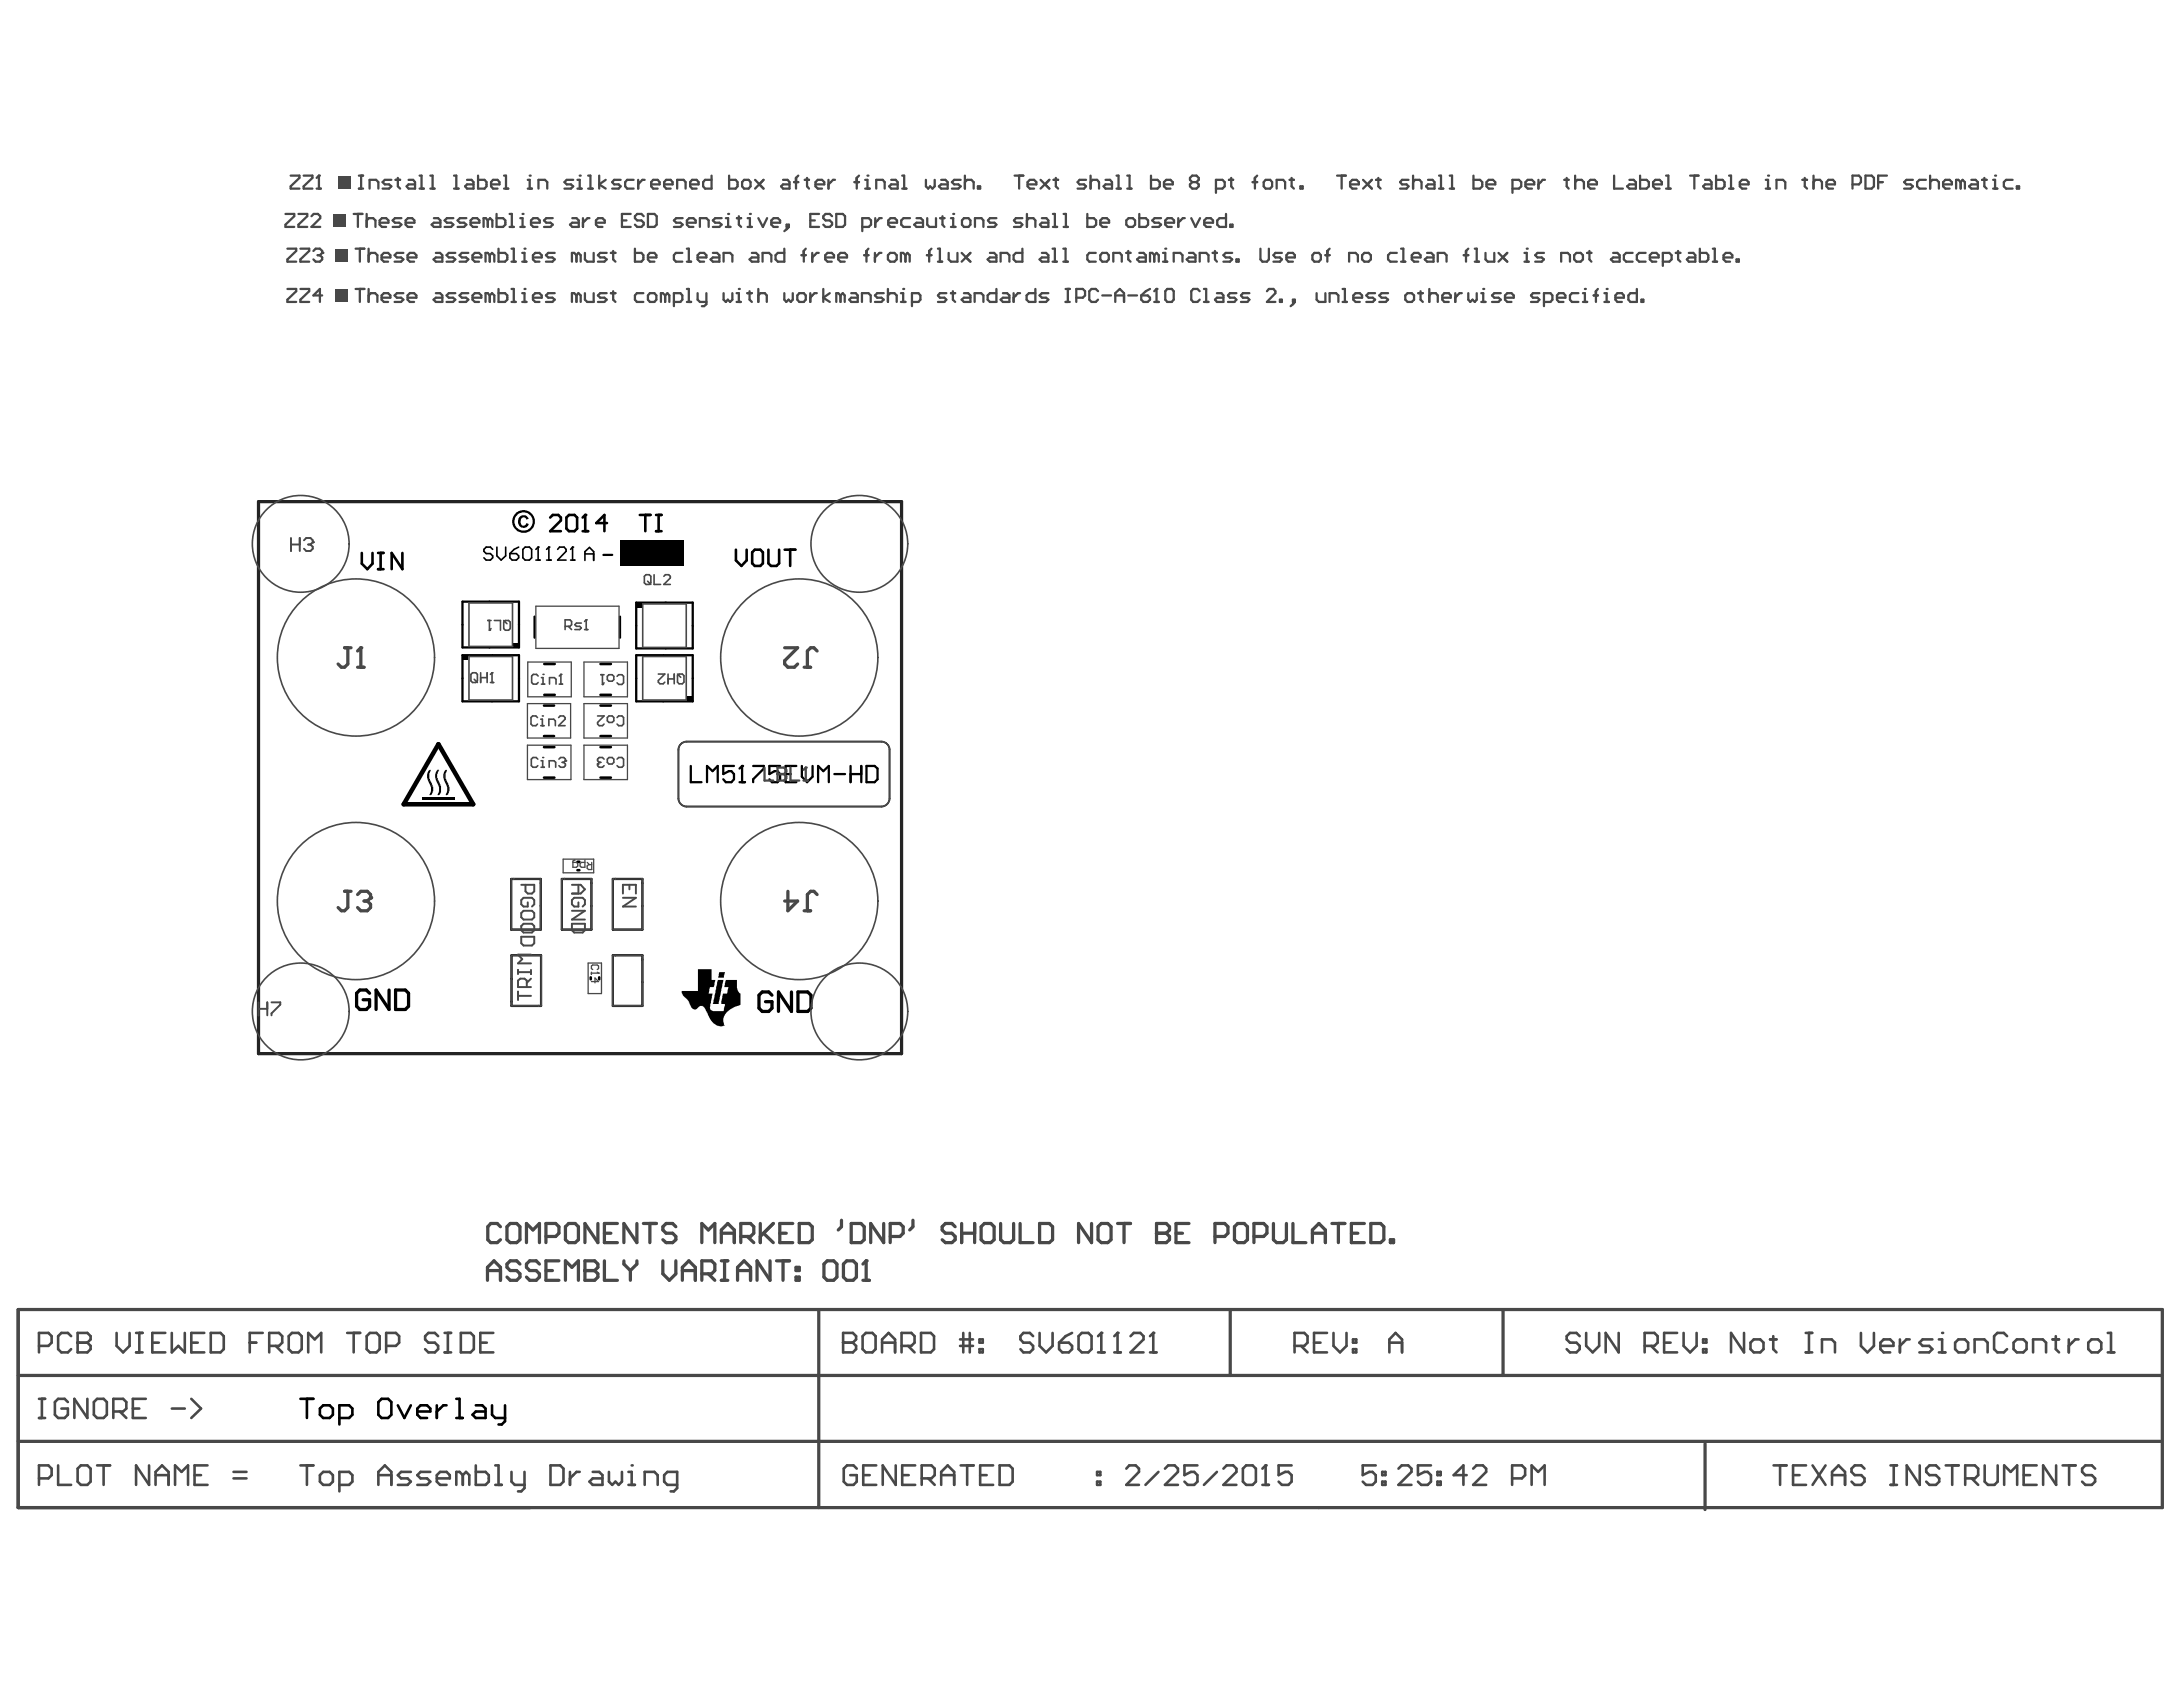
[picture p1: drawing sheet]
<svg xmlns="http://www.w3.org/2000/svg" width="279mm" height="216mm" viewBox="0 0 279 216" stroke-linecap="round" stroke-linejoin="round" font-family="sans-serif">
<path d="M33.1 64.2h82.3v70.6h-82.3z" fill="none" stroke="#242424" stroke-width=".42"/>
<g fill="#000">
<path d="M54.9 98.5l.1 .2-.2 .4v.5l.5 1.1v.6l-.2 .5-.1-.1 .2-.4v-.6l-.5-1.1v-.5zM55 98.6l.1-.1v.2l-.1 .2v.8v.2h.1l.2 .5h.1v.3h.1v.6h-.1v.2h-.1l-.1 .2-.2-.1h.1l.1-.3h.1v-.6h-.1v-.3h-.1l-.1-.3-.1-.4h-.1v-.8h.1zM55.9 98.5l.2 .2-.2 .4v.5l.5 1.1v.6l-.2 .5-.2-.1 .2-.4v-.6l-.5-1.1v-.5zM56 98.5l.2 .1h-.1l-.1 .4h-.1v.6h.1v.2h.1v.2l.2 .1 .1 .5v.8l-.1 .3h-.2v-.1l.2-.2v-.8h-.1l-.2-.6h-.1v-.5h-.1v-.5h.1v-.2zM57 98.5l.1 .2-.2 .4v.5l.5 1.1v.6l-.2 .5-.2-.1 .2-.4v-.6l-.5-1.1v-.5zM57 98.6l.2-.1v.2l-.2 .2v.8h.1v.2h.1l.2 .5v.3h.1v.6h-.1v.2l-.1 .2-.2-.1h.1l.1-.3h.1v-.6h-.1v-.3h-.1l-.1-.3h-.1l-.1-.4v-.8zM89.3 124h1.8v1.4h.5l-.2 .9h-.5l-.2 .7v.2h.5l-.3 1.9 .1 .2 .2 .1h1.4l.1-.1 .1-.8h-.5v-.4l.2-.9h.6v-.2l.1-.7h-.5l.2-.9h1.4l.1 1.2 .2 .4 .2 .2v1.4l-1 .3-.4 .3-.5 .5-.3 .6v.5l.1 .5-.6 .1-.3-.1-.5-.3-.4-.5-.6-1.3-.3-.4-.4-.1-.5 .5-.5-.1-.6-1.2-.5-.4-.3-.4v-.3h2.1zM91.9 125.4h.7l-.5 2.5-.1 .6h-.8zM92 124.5l.8-.1-.1 .7h-.8z"/>
<path d="M65.5 66.7a1.5 1.5 0 0 1 3 0 1.5 1.5 0 0 1-3 0zM65.8 66.7a1.2 1.2 0 0 0 2.4 0 1.2 1.2 0 0 0-2.4 0zM66.4 66.2a.71 .71 0 0 1 1.3 .2l-.3 .1a.4 .4 0 0 0-.5-.2 .4 .4 0 0 0-.3 .5 .39 .39 0 0 0 .3 .5 .39 .39 0 0 0 .5-.4l.3 .2a.73 .73 0 0 1-1 .4 .73 .73 0 0 1-.4-1z"/>
<circle cx="74.9" cy="65.9" r=".17"/>
</g>
<g fill="none" stroke="#000" stroke-width=".29">
<path d="M59.2 77h7.2v5.9h-7.2zM68.4 78.9v2.7M77.2 71h1.2M79.4 78.9v2.7M81.4 77.1h7.3v5.9h-7.3zM59.2 83.9h7.2v5.9h-7.2zM81.4 83.9h7.3v5.9h-7.3zM88.4 98v2.1h1.4M93.9 98h-1.3v1.1l.7-.4h.3l.3 .4v.6l-.3 .4h-.7l-.3-.4M95 98h.1M95 98v2.1M95 98l-.4 .4"/>
<path d="M96.4 98h1.4v.4l-1.4 1.3v.4M99.8 98h-1.3v1.1l.6-.4h.4l.3 .4v.6l-.3 .4h-.7l-.3-.4M100.6 99.1h.6M101.9 98h-1.3v2.1h1.3M102.6 98v1.4l.7 .7 .7-.7v-1.4M106.8 99.1h1.4M108.9 99.1h1.3M108.9 98v2.1M110.2 98v2.1M110.9 98h1l.4 .4v1.3l-.4 .4h-1zM54 102.2h4.2M65.4 112.5h3.8v6.5h-3.8z"/>
<path d="M71.9 112.5h3.8v6.5h-3.8zM78.4 112.5h3.8v6.5h-3.8zM90.5 100.1v-2.1l.7 .7 .7-.7v2.1M94.6 100.1h.8M104.7 100.1v-2.1l.7 .7 .7-.7v2.1M65.5 122.3h3.8v6.4h-3.8zM78.4 122.3h3.8v6.4h-3.8z"/>
</g>
<g fill="none" stroke="#000" stroke-width=".33">
<path d="M46.3 70.8v1.3l.7 .7 .7-.7v-1.3M48.4 70.8h.7M48.4 72.8h.7M48.7 70.8v2M51.5 70.8v2l-1.4-2v2M70.4 66.2l.3-.3h.8l.3 .3v.4l-1.4 1.4h1.4M72.5 66.2l.3-.3h.7l.4 .3v1.4l-.4 .4h-.7l-.3-.4zM74.6 68h.7M74.6 66.2l.3-.3v2.1M77.7 66.9h-1.4l1.1-1v2.1M81.9 65.9h1.4M82.6 65.9v2.1"/>
<path d="M84 68h.7M84 65.9h.7M84.3 65.9v2.1M94.2 70.3v1.4l.7 .7 .7-.7v-1.4M96.3 70.7l.3-.4h.7l.3 .4v1.4l-.3 .3h-.7l-.3-.3zM98.3 70.3v1.8l.4 .3h.7l.3-.3v-1.8M100.4 70.3h1.4M101.1 70.3v2.1M69.6 99.5h1.4M69.6 94.2h1.3M69.6 95.6h1.4M69.6 90.3h1.3"/>
<path d="M69.7 88.9h1.3M69.7 85h1.3M76.9 99.5h1.3M76.9 94.2h1.3M76.9 95.6h1.3M76.9 90.3h1.3M76.9 88.9h1.3M76.9 85h1.3M73.9 111.4h.3M73.9 110.3h.3M75.6 125.1v.2M76.7 125.1v.2"/>
<path d="M38.4 179h1.7M39.3 179v2.5M48.4 179.4l.4-.4h.9l.4 .4v1.7l-.4 .4h-.9l-.4-.4zM50.9 179.9l.9 1.6 .8-1.6M55.9 179.9v1.6M57.2 179.9h-.5l-.8 .7M58.4 179h.4v2.5M60.9 179.9h.8l.4 .4v1.2h-1.2l-.4-.4 .4-.5h1.2M63 179.9v1.2l.4 .4h1.2M64.6 179.9v2l-.4 .4h-.4M40.9 180.3l.5-.4h.8l.4 .4v.8l-.4 .4h-.8l-.5-.4zM43.4 181.5h1.3l.4-.4v-.8l-.4-.4h-1.3v2.4"/>
<path d="M53.4 180.6h1.7v-.3l-.4-.4h-.9l-.4 .4v.8l.4 .4h.9M58.4 181.5h.8"/>
</g>
<g fill="none" stroke="#000" stroke-width=".21">
<path d="M63.1 70.3l-.3-.3h-.6l-.3 .3v.3l.3 .2h.6l.3 .3v.3l-.3 .3h-.6l-.3-.3M63.6 70v1.1l.5 .6 .6-.6v-1.1M65.3 70.8h.8l.3 .3v.3l-.3 .3h-.5l-.3-.3zM66.4 70l-.6 .3-.5 .5M66.9 70.3l.3-.3h.6l.2 .3v1.1l-.2 .3h-.6l-.3-.3zM68.6 71.7h.5M68.9 70h.1M68.9 70v1.7M68.9 70l-.3 .3M70 71.7h.5M70.2 70h.1M70.2 70v1.7"/>
<path d="M70.2 70l-.2 .3M71.4 70.3l.2-.3h.6l.3 .3v.3l-1.1 1.1h1.1M73 71.7h.6M73.3 70h.1M73.3 70v1.7M73.3 70l-.3 .3M74.9 71.7v-1.1l.5-.5 .6 .5v1.1M74.9 70.9h1.1M87 95.3l.5-.3 .4-.1h24.9a1.04 1.04 0 0 1 1.1 1v6.3a1.04 1.04 0 0 1-1.1 1h-24.9a1.04 1.04 0 0 1-1.1-1v-6.3z"/>
</g>
<path d="M56.1 95.2l4.5 7.7h-8.9z" fill="none" stroke="#000" stroke-width=".58"/>
<g fill="#000">
<path d="M79.4 69.1h8.1v3.3h-8.1z" fill-rule="evenodd"/>
<path d="M81.4 77.2h.8v.5h-.8z" fill-rule="evenodd"/>
<path d="M59.2 83.9h.7v.6h-.7z" fill-rule="evenodd"/>
<path d="M65.7 82.3h.7v.5h-.7z" fill-rule="evenodd"/>
<path d="M87.9 89.1h.8v.6h-.8z" fill-rule="evenodd"/>
</g>
<path d="M47.3 127.1l-.4-.4h-.8l-.5 .4v1.7l.5 .4h.8l.4-.4v-.9h-.8M49.8 126.7v2.5l-1.7-2.5v2.5M50.6 126.7h1.3l.4 .4v1.7l-.4 .4h-1.3zM98.8 127.4l-.4-.5h-.8l-.5 .5v1.6l.5 .4h.8l.4-.4v-.8h-.8M101.3 126.9v2.5l-1.7-2.5v2.5M102.1 126.9h1.3l.4 .5v1.6l-.4 .4h-1.3z" fill="none" stroke="#000" stroke-width=".42"/>
<g fill="none" stroke="#484848" stroke-width=".21">
<path d="M60 77.2h5.6v5.5h-5.6zM82.3 77.3h5.5v5.6h-5.5zM60 84h5.6v5.6h-5.6zM82.3 84h5.5v5.6h-5.5zM86.8 95.9v6.3M87.9 94.9h24.9M113.9 95.9v6.3M65.4 112.5h3.8v6.5h-3.8zM71.9 112.5h3.8v6.5h-3.8zM78.4 112.5h3.8v6.5h-3.8zM87.9 103.2h24.9M65.5 122.3h3.8v6.4h-3.8z"/>
<path d="M78.4 122.3h3.8v6.4h-3.8z"/>
</g>
<path d="M68.6 77.6h10.6v5.4h-10.6zM67.5 90h5.5v4.5h-5.5zM67.5 95.4h5.6v4.4h-5.6zM67.5 84.7h5.6v4.5h-5.6zM74.7 84.7h5.6v4.5h-5.6zM74.7 90h5.6v4.5h-5.6zM74.7 95.4h5.6v4.4h-5.6zM72.1 110h3.9v1.7h-3.9zM75.3 123.3h1.7v3.9h-1.7z" fill="none" stroke="#484848" stroke-width=".17"/>
<path d="M2.3 167.6h274.5v25.3h-274.5zM2.3 176h274.5M104.8 167.6v25.3M157.5 167.6v8.4M192.4 167.6v8.4M2.3 184.5h274.4M218.2 184.8v8.4" fill="none" stroke="#484848" stroke-width=".42"/>
<g fill="#484848">
<path d="M42.8 37h1.7v1.6h-1.7z" fill-rule="evenodd"/>
<path d="M42.6 27.4h1.6v1.6h-1.6z" fill-rule="evenodd"/>
<path d="M43.2 22.5h1.7v1.6h-1.7z" fill-rule="evenodd"/>
<path d="M42.8 31.8h1.7v1.7h-1.7z" fill-rule="evenodd"/>
</g>
<path d="M75.7 124.4v.3M75.7 124.5h.9M75.7 125.6h.9l-.4-.4v.6M75.9 124.1l-.2-.1v-.4l.2-.1h.5l.2 .1v.4l-.2 .1M76.4 124.4l.2 .1M76.6 124.5h.1" fill="none" stroke="#484848" stroke-width=".17"/>
<g fill="none" stroke="#484848" stroke-width=".33">
<path d="M223.2 170.6v2.5l-1.6-2.5v2.5M224 171.8l.5-.4h.8l.4 .4v.9l-.4 .4h-.8l-.5-.4zM226.5 171.4h.9M227 171v1.7l.4 .4M231.1 173.1h.8M231.1 170.6h.8M231.5 170.6v2.5M233.2 173.1v-1.7h1.2l.5 .4v1.3M238.2 170.6v1.6l.8 .9 .8-.9v-1.6M240.7 172.2h1.6v-.4l-.4-.4h-.8l-.4 .4v.9l.4 .4h.8M243.2 171.4v1.7M244.4 171.4h-.4l-.8 .8"/>
<path d="M247.3 171.4h-1.2l-.4 .4 .4 .4h.8l.4 .5-.4 .4h-1.2M248.2 173.1h.8M248.2 171.4h.4v1.7"/>
</g>
<circle cx="248.6" cy="170.6" r=".17" fill="#484848"/>
<path d="M250.2 171.8l.5-.4h.8l.4 .4v.9l-.4 .4h-.8l-.5-.4zM252.7 173.1v-1.7h1.3l.4 .4v1.3M256.9 171l-.4-.4h-.9l-.4 .4v1.7l.4 .4h.9l.4-.4M257.7 171.8l.4-.4h.9l.4 .4v.9l-.4 .4h-.9l-.4-.4zM260.2 173.1v-1.7h1.3l.4 .4v1.3M262.7 171.4h.8M263.1 171v1.7l.4 .4M264.8 171.4v1.7M266 171.4h-.4l-.8 .8M267.3 171.8l.4-.4h.8l.4 .4v.9l-.4 .4h-.8l-.4-.4zM269.8 173.1h.8M269.8 170.6h.4v2.5" fill="none" stroke="#484848" stroke-width=".33"/>
<g fill="none" stroke="#484848" stroke-width=".25">
<path d="M37.2 68.9v1.6M37.2 69.7h1.2M38.4 68.9v1.6M38.9 69.1l.3-.2h.5l.3 .2v.3M39.4 69.7h.3M39.7 69.7l.3 .3v.2l-.3 .3h-.5l-.3-.3M40 69.4h.1M40 69.4l-.3 .3M66.7 113.2h1.7v.9l-.3 .3h-.6l-.2-.3v-.9M66.7 116.9l.3-.3h1.1l.3 .3v.5l-.3 .3h-1.1l-.3-.3zM66.7 118.5l.3-.3h1.1l.3 .3v.6l-.3 .2h-1.1l-.3-.2zM66.7 119.9h1.7v.8l-.3 .3h-1.1l-.3-.3z"/>
<path d="M67.5 115.5v.5h-.5l-.3-.3v-.5l.3-.3h1.1l.3 .3v.5l-.3 .3M73.2 113.2h1.1l.6 .6-.6 .6h-1.1M73.2 116.6h1.7l-1.7 1.1h1.7M73.2 118.2h1.7v.9l-.3 .2h-1.1l-.3-.2zM74 115.5v.5h-.5l-.3-.3v-.5l.3-.3h1.1l.3 .3v.5l-.3 .3M74 113.2v1.2M79.7 114.4v-1.2h1.7v1.2M79.7 114.9h1.7l-1.7 1.1h1.7M80.6 113.2v.6M66.3 124.1v.6M66.3 126.9v1.1M66.3 127.4h1.7"/>
<path d="M66.3 124.4h1.7M67.4 126.3v-.8l-.3-.3h-.5l-.3 .3v.8h1.7M68 125.2l-.6 .6M68 124.1v.6M68 122.2h-1.7l.5 .6-.5 .5h1.7"/>
</g>
<path d="M73.6 110.1l-.3 .1v.8h.5l.1-.2v-.3l-.1-.1h-.5M74.9 110.1v.9h-.5l-.2-.2v-.3l.2-.1h.5M75.2 110.4l.2 .3M75.7 110.4v.9h-.4l-.1-.2v-.3l.1-.1h.4" fill="none" stroke="#484848" stroke-width=".17"/>
<g fill="none" stroke="#484848" stroke-width=".21">
<path d="M82.5 73.8l.2-.3h.4l.2 .3v.8l-.2 .2h-.4l-.2-.2zM82.9 74.4l.4 .4M83.7 73.5v1.3h.8M85 73.8l.2-.3h.4l.2 .3v.2l-.8 .8h.8M68.8 91.8l-.2-.2h-.4l-.2 .2v.9l.2 .2h.4l.2-.2M68.8 97.2l-.2-.3h-.4l-.2 .3v.8l.2 .2h.4l.2-.2M69.2 92.9h.4M69.2 92h.2v.9M69.3 98.2h.4M69.3 97.4h.2v.8M69.4 91.6h.1M69.5 96.9h.1"/>
<path d="M70.2 92.9v-.9h.7l.2 .2v.7M70.3 98.2v-.8h.6l.2 .2v.6M71.5 91.8l.2-.2h.4l.2 .2v.2l-.8 .9h.8M71.5 97.2l.2-.3h.5l.2 .3v.2M72 97.6h.2M72.2 97.6l.2 .2v.2l-.2 .2h-.5l-.2-.2M72.4 97.4h.1M72.4 97.4l-.2 .2M76.5 97.8h.1M76.5 97.8v.2l.2 .2h.4l.2-.2M76.5 91.6h.8l-.8 .9v.2l.2 .2h.4l.2-.2M76.7 97.6l-.2 .2"/>
<path d="M76.7 97.6h.2M77.3 97.2l-.2-.3h-.4l-.2 .3v.2l.2 .2M77.7 97.2l.2-.3h.5l.2 .3v.4l-.2 .2h-.5l-.2-.2zM77.7 91.8l.2-.2h.5l.2 .2v.4l-.2 .3h-.5l-.2-.3zM79 97.2l.2-.3h.4l.2 .3v.8l-.2 .2h-.4l-.2-.2M79 91.8l.2-.2h.4l.2 .2v.9l-.2 .2h-.4l-.2-.2"/>
</g>
<path d="M44.1 82.9h.8M44.5 82.9v2.1l-.4 .4h-.4l-.4-.4M45.8 85.4h.8M46.2 82.9v2.5" fill="none" stroke="#484848" stroke-width=".42"/>
<circle cx="46.2" cy="82.9" r=".21" fill="#484848"/>
<path d="M46.2 82.9l-.4 .4M100.4 82.9h1.7l-1.7 1.7v.4l.4 .4h.9l.4-.4M102.9 85.4h.9M104.6 83.3l-.4-.4h-.4l-.5 .4v2.1M44.1 114.1h.8M44.5 114.1v2l-.4 .5h-.4l-.4-.5M45.8 114.5l.4-.4h.8l.4 .4v.4" fill="none" stroke="#484848" stroke-width=".42"/>
<g fill="none" stroke="#484848" stroke-width=".21">
<path d="M62.4 79.4h.4M62.6 79.4v1.3M63.3 79.4h.8v1.3M64.5 79.4l.4 .4M64.7 79.4h.4l.2 .2v.8l-.2 .3h-.4l-.2-.3v-.8zM74.4 79.7h-.6l-.2 .2 .2 .3h.4l.2 .2-.2 .2h-.6M75 79.3h.1M75 79.3v1.3M75 79.3l-.2 .2M60.3 86.3l.2-.2h.4l.2 .2v.8l-.2 .2h-.4l-.2-.2zM60.7 86.9l.4 .4M61.5 86.1v1.2"/>
<path d="M61.5 86.7h.9M62.4 86.1v1.2M62.6 80.7h.1M62.8 87.3h.4M62.8 80.4l-.2 .3M63 86.1h.1M63 86.1v1.2M63 86.1l-.2 .2M68.9 86.5l-.2-.2h-.4l-.3 .2v.8l.3 .3h.4l.2-.3M69.3 86.7h.2v.9M69.3 87.6h.4M69.5 86.3h.1"/>
<path d="M70.3 87.6v-.9h.7l.2 .2v.7M71.6 87.6h.4M71.8 86.3h.1M71.8 86.3v1.3M71.8 86.3l-.2 .2M72.3 80.2h.7l.2-.3v-.4l-.2-.2h-.7v1.3M72.7 80.2l.5 .4M74.8 80.6h.4M76.9 86.3h.4M77.1 87.6h.1M77.1 86.3v1.3M77.3 87.4l-.2 .2"/>
<path d="M77.7 86.6l.2-.3h.5l.2 .3v.4l-.2 .2h-.5l-.2-.2zM79 86.6l.2-.3h.4l.2 .3v.8l-.2 .2h-.4l-.2-.2M84.3 86.3h.8l-.8 .8v.2l.2 .2h.4l.2-.2M85.5 86.9h.8M85.5 86.3v1.2M86.3 86.3v1.2M86.7 86.5l.2-.2h.4l.2 .2v.8l-.2 .2h-.4l-.2-.2zM86.7 86.3l.4 .4"/>
</g>
<path d="M97.8 98.2v1.7h1.2M99.5 99.1h.1M99.5 98.2h.8l.3 .3v.3l-.3 .3 .3 .3v.2l-.3 .3h-.8zM99.5 99.1h.8M101.2 98.2v1.7h1.1M102.8 99.9h.6M103.1 98.2h.1M103.1 98.2v1.7M103.1 98.2l-.3 .3" fill="none" stroke="#484848" stroke-width=".29"/>
<path d="M177.8 173.1v-1.7l.8-.8 .8 .8v1.7M177.8 171.8h1.6" fill="none" stroke="#484848" stroke-width=".33"/>
<path d="M33.1 128.3v1.6M33.1 129.1h1.1M34.2 128.3v1.6M34.8 128.3h1.1v.3l-1.1 1.1v.2" fill="none" stroke="#484848" stroke-width=".25"/>
<circle cx="47.4" cy="114.9" r=".21" fill="#484848"/>
<path d="M46.6 115.3h.4M47 115.3l.4 .4v.4l-.4 .5h-.8l-.4-.5M47.4 114.9l-.4 .4M100.8 114.1v2.5l1.3-1.3h-1.7M102.9 116.6h.9M104.6 114.5l-.4-.4h-.4l-.5 .4v2.1" fill="none" stroke="#484848" stroke-width=".42"/>
<g fill="none" stroke="#484848" stroke-width=".29">
<path d="M36.5 27.4h1.2v.3l-1.2 1.1v.2h1.2M36.8 37h1.1v.3l-1.1 1.1v.2h1.1M36.8 31.8h1.1v.3l-1.1 1.1v.3h1.1M37.2 22.5h1.1v.3l-1.1 1v.3h1.1M38.2 27.4h1.1v.3l-1.1 1.1v.2h1.1M38.4 37h1.2v.3l-1.2 1.1v.2h1.2M38.4 31.8h1.2v.3l-1.2 1.1v.3h1.2M38.9 22.5h1.1v.3l-1.1 1v.3h1.1M39.9 27.7l.3-.3h.5l.3 .3v.2l-1.1 1.1h1.1M40.1 32.1l.3-.3h.5l.3 .3v.3M40.5 24.1h.6M40.7 32.7h.2"/>
<path d="M40.8 22.5h.1M40.8 22.5v1.6M40.8 22.5l-.3 .3M40.9 32.7l.3 .2v.3l-.3 .3h-.5l-.3-.3M41.2 32.4h.1M41.2 37.8h-1.1l.8-.8v1.6M41.2 32.4l-.3 .3"/>
</g>
<g fill="none" stroke="#484848" stroke-width=".33">
<path d="M132.2 171l-.4-.4h-.8l-.4 .4v.4l.4 .4h.8l.4 .4v.5l-.4 .4h-.8l-.4-.4M133.1 170.6v1.6l.8 .9 .8-.9v-1.6M135.6 171.8h1.2l.4 .4v.5l-.4 .4h-.8l-.4-.4zM137.2 170.6l-.8 .4-.8 .8M138 171l.5-.4h.8l.4 .4v1.7l-.4 .4h-.8l-.5-.4zM140.5 173.1h.9M141 170.6v2.5M5 189.2h1.2l.4-.4v-.8l-.4-.5h-1.2v2.5M7.4 187.5v2.5h1.7M9.9 188l.5-.5h.8l.4 .5v1.6l-.4 .4h-.8l-.5-.4zM12.4 187.5h1.7M13.3 187.5v2.5"/>
<path d="M19.1 187.5v2.5l-1.7-2.5v2.5M19.9 190v-1.6l.8-.9 .9 .9v1.6M19.9 188.8h1.7M22.4 190v-2.5l.8 .9 .9-.9v2.5M24.9 188.8h.8M26.6 187.5h-1.7v2.5h1.7M29.9 189.2h1.6M29.9 188.4h1.6M109.7 188l-.5-.5h-.8l-.4 .5v1.6l.4 .4h.8l.5-.4v-.8h-.9M110.5 188.8h.8M112.1 187.5h-1.6v2.5h1.6M114.6 187.5v2.5l-1.6-2.5v2.5"/>
<path d="M115.5 188.8h.8M117.1 187.5h-1.6v2.5h1.6M118 189.2h1.2l.4-.4v-.8l-.4-.5h-1.2v2.5M118.8 189.2l.8 .8M120.5 188.8h1.6M120.5 190v-1.6l.8-.9 .8 .9v1.6M123 187.5h1.6M123.8 187.5v2.5M125.4 188.8h.9M127.1 187.5h-1.7v2.5h1.7M127.9 187.5h1.3l.4 .5v1.6l-.4 .4h-1.3zM140.4 189.6h.4v.4h-.4z"/>
<path d="M140.4 188.4h.4v.4h-.4z"/>
</g>
<circle cx="141" cy="170.6" r=".17" fill="#484848"/>
<path d="M141 170.6l-.5 .4M142.6 173.1h.8M143 170.6v2.5" fill="none" stroke="#484848" stroke-width=".33"/>
<circle cx="143" cy="170.6" r=".17" fill="#484848"/>
<path d="M143 170.6l-.4 .4M144.7 171l.4-.4h.8l.5 .4v.4l-1.7 1.7h1.7M147.2 173.1h.8M147.6 170.6v2.5" fill="none" stroke="#484848" stroke-width=".33"/>
<circle cx="147.6" cy="170.6" r=".17" fill="#484848"/>
<path d="M107.9 170.6v2.5h1.3l.4-.4v-.5l-.4-.4h-1.3M147.6 170.6l-.4 .4" fill="none" stroke="#484848" stroke-width=".33"/>
<circle cx="107.9" cy="171.8" r=".17" fill="#484848"/>
<g fill="none" stroke="#484848" stroke-width=".33">
<path d="M107.9 170.6h1.3l.4 .4v.4l-.4 .4h-1.3M110.4 171l.4-.4h.8l.5 .4v1.7l-.5 .4h-.8l-.4-.4zM112.9 171.8h1.7M112.9 173.1v-1.7l.8-.8 .9 .8v1.7M115.4 172.2h1.2l.5-.4v-.8l-.5-.4h-1.2v2.5M116.2 172.2l.9 .9M117.9 170.6h1.2l.4 .4v1.7l-.4 .4h-1.2zM122.9 172.2h1.6M122.9 171.4h1.6M123.3 170.6v2.5M124.1 170.6v2.5M125.4 171.4h.4v.4h-.4z"/>
<path d="M125.4 172.7h.4v.4h-.4z"/>
</g>
<path d="M105.5 161.8l.4-.4h.8l.4 .4v1.6l-.4 .5h-.8l-.4-.5zM107.9 161.8l.5-.4h.8l.4 .4v1.6l-.4 .5h-.8l-.5-.5zM110.4 163.9h.9M110.9 161.4v2.5" fill="none" stroke="#484848" stroke-width=".42"/>
<circle cx="110.9" cy="161.4" r=".21" fill="#484848"/>
<path d="M110.9 161.4l-.5 .4" fill="none" stroke="#484848" stroke-width=".42"/>
<g fill="none" stroke="#484848" stroke-width=".33">
<path d="M5 179h.8M5.4 179v2.5M8.7 179.4l-.4-.4h-.9l-.4 .4v1.7l.4 .4h.9l.4-.4v-.8h-.8M11.2 179v2.5l-1.7-2.5v2.5M12 179.4l.4-.4h.9l.4 .4v1.7l-.4 .4h-.9l-.4-.4zM18.7 179h-1.7v2.5h1.7M24.5 179l1.2 1.3-1.2 1.2M165.7 172.2h1.2l.4-.4v-.8l-.4-.4h-1.2v2.5M166.5 172.2l.8 .9M168.2 171.8h.8M169.8 170.6h-1.6v2.5h1.6M170.7 170.6v1.6l.8 .9 .8-.9v-1.6"/>
<path d="M173.2 172.7h.4v.4h-.4zM173.2 171.4h.4v.4h-.4zM5 181.5h.8M14.5 180.6h1.3l.4-.3v-.9l-.4-.4h-1.3v2.5M15.3 180.6l.9 .9M17 180.3h.8M22 180.3h1.7M38.4 187.5h1.7M39.3 187.5v2.5M40.9 188.8l.5-.4h.8l.4 .4v.8l-.4 .4h-.8l-.5-.4zM43.4 190h1.3l.4-.4v-.8l-.4-.4h-1.3v2.5M48.4 188.8h1.7"/>
<path d="M48.4 190v-1.6l.9-.9 .8 .9v1.6M52.6 188.4h-1.3l-.4 .4 .4 .4h.9l.4 .4-.4 .4h-1.3M55.1 188.4h-1.3l-.4 .4 .4 .4h.9l.4 .4-.4 .4h-1.3M55.9 189.2h1.7v-.4l-.4-.4h-.9l-.4 .4v.8l.4 .4h.9M59.2 188.8l-.4-.4h-.4v1.6M59.2 188.8v1.2M59.2 188.8l.4-.4 .5 .4v1.2M60.9 187.5v2.5h1.2l.5-.4v-.8l-.5-.4h-1.2M63.4 187.5h.4v2.5M63.4 190h.8M65.5 188.4v1.2l.4 .4h1.2M67.1 188.4v2l-.4 .5h-.4"/>
<path d="M70.5 187.5h1.2l.4 .5v1.6l-.4 .4h-1.2zM73 188.4v1.6M74.2 188.4h-.4l-.8 .8M75.9 188.4h.8l.4 .4v1.2h-1.2l-.5-.4 .5-.4h1.2M77.9 188.4v1.2l.5 .4 .4-.4 .4 .4 .4-.4v-1.2M80.4 188.4h.4v1.6M80.4 190h.9M176.1 187.5h-1.7v1.3l.8-.4h.5l.4 .4v.8l-.4 .4h-.9l-.4-.4M176.9 188.4h.4v.4h-.4zM176.9 189.6h.4v.4h-.4zM179 188l.4-.5h.8l.5 .5v.4l-1.7 1.6h1.7M183.1 187.5h-1.6v1.3l.8-.4h.4l.4 .4v.8l-.4 .4h-.8l-.4-.4"/>
<path d="M184 188.4h.4v.4h-.4zM184 189.6h.4v.4h-.4zM187.7 188.8h-1.6l1.2-1.3v2.5M188.5 188l.5-.5h.8l.4 .5v.4l-1.7 1.6h1.7M193.5 189.2h1.3l.4-.4v-.8l-.4-.5h-1.3v2.5M196 190v-2.5l.9 .9 .8-.9v2.5"/>
</g>
<g fill="none" stroke="#484848" stroke-width=".29">
<path d="M45.3 27.4h1.1M45.5 37h1.1M45.8 27.4v1.6M46.1 37v1.6M46.9 27.4v1.6M46.9 28.2l.3-.3h.6l.3 .3v.8M47.2 37v1.6M47.2 37.8l.3-.3h.5l.3 .3v.8M48.6 28.5h1.1v-.3l-.3-.3h-.5l-.3 .3v.6l.3 .2h.5M48.8 38.1h1.2v-.3l-.3-.3h-.6l-.3 .3v.6l.3 .2h.6M51.4 27.9h-.9l-.2 .3 .2 .3h.6l.3 .3-.3 .2h-.8M51.6 37.5h-.8l-.3 .3 .3 .3h.5l.3 .3-.3 .2h-.8"/>
<path d="M51.9 28.5h1.1v-.3l-.3-.3h-.5l-.3 .3v.6l.3 .2h.5M52.2 38.1h1.1v-.3l-.3-.3h-.5l-.3 .3v.6l.3 .2h.5M55.5 27.9h.6l.3 .3v.8h-.9l-.3-.2 .3-.3h.9M55.8 37.5h.5l.3 .3v.8h-.8l-.3-.2 .3-.3h.8M58 27.9h-.8l-.3 .3 .3 .3h.5l.3 .3-.3 .2h-.8M58.3 37.5h-.9l-.2 .3 .2 .3h.6l.3 .3-.3 .2h-.8M59.7 27.9h-.8l-.3 .3 .3 .3h.5l.3 .3-.3 .2h-.8M59.9 37.5h-.8l-.3 .3 .3 .3h.5l.3 .3-.3 .2h-.8M60.2 28.5h1.2v-.3l-.3-.3h-.6l-.3 .3v.6l.3 .2h.6M60.5 38.1h1.1v-.3l-.3-.3h-.5l-.3 .3v.6l.3 .2h.5M62.4 28.2l-.2-.3h-.3v1.1M62.4 28.2v.8"/>
<path d="M62.4 28.2l.3-.3 .3 .3v.8M62.7 37.8l-.3-.3h-.3v1.1M62.7 37.8v.8M62.7 37.8l.3-.3 .3 .3v.8M63.6 27.4v1.6h.8l.3-.2v-.6l-.3-.3h-.8M63.8 37v1.6h.8l.3-.2v-.6l-.3-.3h-.8M65.2 27.4h.3v1.6M65.2 29h.6M65.5 37h.3v1.6M65.5 38.6h.5M66.6 27.9h.3v1.1M66.6 29h.5"/>
<path d="M66.8 37.5h.3v1.1M66.8 38.6h.6M66.9 27.4h.1M67.1 37h.1M68 28.5h1.1v-.3l-.3-.3h-.5l-.3 .3v.6l.3 .2h.5M68.2 38.1h1.1v-.3l-.3-.3h-.5l-.3 .3v.6l.3 .2h.5M70.7 27.9h-.8l-.3 .3 .3 .3h.6l.2 .3-.2 .2h-.9M71 37.5h-.8l-.3 .3 .3 .3h.5l.3 .3-.3 .2h-.8M73.2 27.9h.6l.3 .3v.8h-.9l-.2-.2 .2-.3h.9M73.8 37.8l-.3-.3h-.3v1.1M73.8 37.8v.8M73.8 37.8l.2-.3 .3 .3v.8"/>
<path d="M74.6 27.9v1.1M74.9 37.5v.9l.3 .2h.8v-1.1M75.4 27.9h-.2l-.6 .6M76.3 28.5h1.1v-.3l-.3-.3h-.5l-.3 .3v.6l.3 .2h.5M77.6 37.5h-.8l-.3 .3 .3 .3h.6l.2 .3-.2 .2h-.9M78.2 37.5h.6M78.5 37.3v1.1l.3 .2M79.6 28.2h.6M80.7 27.4h-1.1v1.6h1.1M82.3 37.5h-.8l-.2 .3v.6l.2 .2h.8M82.4 27.7l-.3-.3h-.5l-.3 .3v.2l.3 .3h.5l.3 .3v.3l-.3 .2h-.5l-.3-.2M82.9 27.4h.9l.2 .3v1.1l-.2 .2h-.9z"/>
<path d="M83.2 37.5h.6l.2 .3v.6l-.2 .2h-.6l-.3-.2v-.6zM85.1 37.8l-.3-.3h-.2v1.1M85.1 37.8v.8M85.1 37.8l.3-.3 .3 .3v.8M86.3 38.6h.8l.2-.2v-.6l-.2-.3h-.8v1.7M87.4 27.9h-.9l-.2 .3 .2 .3h.6l.3 .3-.3 .2h-.8M87.9 37h.3v1.6M87.9 38.6h.6M87.9 28.5h1.1v-.3l-.3-.3h-.5l-.3 .3v.6l.3 .2h.5M89.3 37.5v.9l.3 .2h.8M89.6 29v-1.1h.8l.3 .3v.8M90.4 37.5v1.4l-.3 .3h-.3"/>
<path d="M92.4 27.9h-.9l-.3 .3 .3 .3h.6l.3 .3-.3 .2h-.9M92.6 37.5v.9l.3 .2 .3-.2 .2 .2 .3-.2v-.9M92.9 27.9h.3v1.1M92.9 29h.6M93.2 27.4h.1M94.3 37.5h.3v1.1M94.3 38.6h.5M94.3 27.9h.6M94.6 37h.1M94.6 27.7v1.1l.3 .2M95.6 37.5h.6M95.7 27.9h.3v1.1"/>
<path d="M95.7 29h.5M95.9 37.3v1.1l.3 .2M96 27.4h.1M97.1 37.8l.2-.3h.6l.2 .3v.8M97.1 37v1.6M97.1 27.9l.5 1.1 .6-1.1M98.7 28.5h1.1v-.3l-.2-.3h-.6l-.3 .3v.6l.3 .2h.6M100.4 37.5v.9l.2 .2 .3-.2 .3 .2 .3-.2v-.9M100.7 28.8h.3v.2h-.3zM101 29l-.6 .6M102.3 37.5h.6l.2 .3v.6l-.2 .2h-.6l-.3-.2v-.6zM103.7 37.5v1.1"/>
<path d="M103.7 28.2h.6M104.5 37.5h-.2l-.6 .6M104.8 27.4h-1.1v1.6h1.1M105.4 37v1.6M106.2 37.5l-.8 .6 .8 .5M106.5 27.7l-.3-.3h-.5l-.3 .3v.2l.3 .3h.5l.3 .3v.3l-.3 .2h-.5l-.3-.2M107 27.4h.9l.3 .3v1.1l-.3 .2h-.9zM107.6 37.8l-.3-.3h-.3v1.1M107.6 37.8v.8M107.6 37.8l.3-.3 .2 .3v.8M108.9 37.5h.6l.3 .3v.8h-.9l-.2-.2 .2-.3h.9M110.3 38.6v-1.1h.9l.2 .3v.8"/>
<path d="M110.4 29h.8l.3-.2v-.6l-.3-.3h-.8v1.7M112 27.9v1.1M112.9 27.9h-.3l-.6 .6M113.1 37.5h-.8l-.3 .3 .3 .3h.5l.3 .3-.3 .2h-.8M113.6 37.8l.3-.3h.6l.3 .3v.8M113.6 37v1.6M113.7 28.5h1.1v-.3l-.3-.3h-.5l-.3 .3v.6l.3 .2h.5M115.3 37.5h.3v1.1M115.3 38.6h.6M115.6 37h.1M116.5 27.9h-.9l-.3 .3v.6l.3 .2h.9M116.7 38.6h.9l.2-.2v-.6l-.2-.3h-.9v1.7"/>
<path d="M117.3 27.9h.5l.3 .3v.8h-.8l-.3-.2 .3-.3h.8M118.7 27.9v.9l.3 .2h.8v-1.1M120.3 27.9h.6M120.6 27.7v1.1l.3 .2M121.1 37.5h-.8l-.3 .3 .3 .3h.6l.2 .3-.2 .2h-.9M121.7 37.5h.5M121.7 27.9h.3v1.1M121.7 29h.6M122 37.3v1.1l.2 .2M122 27.4h.1M123.4 37.5h.5l.3 .3v.8h-.8l-.3-.2 .3-.3h.8M123.4 27.9h.6l.2 .3v.6l-.2 .2h-.6l-.3-.2v-.6z"/>
<path d="M124.7 38.6v-1.1h.9l.3 .3v.8M124.8 29v-1.1h.8l.3 .3v.8M127.5 37v1.6h-.8l-.3-.2v-.6l.3-.3h.8M127.5 27.9h-.8l-.3 .3 .3 .3h.6l.2 .3-.2 .2h-.9M128.4 37.5h.5l.3 .3v.8h-.8l-.3-.2 .3-.3h.8M129.7 37.5v1.1M130.6 37.5h-.3l-.6 .6M130.9 27.9h-.9l-.2 .3 .2 .3h.6l.3 .3-.3 .2h-.8M131.4 28.2l.3-.3h.6l.2 .3v.8M131.4 27.4v1.6M132.5 37v1.6h-.8l-.3-.2v-.6l.3-.3h.8M133.3 27.9h.6l.3 .3v.8h-.9l-.2-.2 .2-.3h.9"/>
<path d="M134.2 37.5h-.9l-.2 .3 .2 .3h.6l.3 .3-.3 .2h-.8M134.8 27.4h.2v1.6M134.8 29h.5M136.1 27.4h.3v1.6M136.1 29h.6M136.4 37h.5M136.4 38.6h.5M136.7 37v1.6M137.8 38.1h.8l.3-.3v-.5l-.3-.3h-.8v1.6M139.2 27.4v1.6h.8l.3-.2v-.6l-.3-.3h-.8M140.5 37.3l-.3-.3h-.5l-.3 .3v1.1l.3 .2h.5l.3-.2M140.8 28.5h1.2v-.3l-.3-.3h-.6l-.3 .3v.6l.3 .2h.6"/>
<path d="M141.1 37.8h1.1M142.7 37.8h1.2M142.7 38.6v-1.1l.6-.5 .6 .5v1.1M144.2 28.2l.2-.3h.6l.3 .3v.6l-.3 .2h-.6l-.2-.2zM144.4 37.8h1.1M145.8 27.4v1.6h.8l.3-.2v-.6l-.3-.3h-.8M146.1 37.8h.8l.3 .3v.3l-.3 .2h-.5l-.3-.2zM147.2 37l-.6 .3-.5 .5M147.7 38.6h.6M148 37h.1M148 37v1.6M148 37l-.3 .3"/>
<path d="M148.6 27.9h-.8l-.3 .3 .3 .3h.5l.3 .3-.3 .2h-.8M149.1 28.5h1.2v-.3l-.3-.3h-.6l-.3 .3v.6l.3 .2h.6M149.4 37h.6l.2 .3v1.1l-.2 .2h-.6l-.3-.2v-1.1zM150.8 27.9v1.1M151.6 27.9h-.2l-.6 .6M152.5 27.9l.5 1.1 .6-1.1M153.5 37.3l-.2-.3h-.6l-.2 .3v1.1l.2 .2h.6l.2-.2M154.1 37h.3v1.6M154.1 38.6h.6M154.1 28.5h1.2v-.3l-.3-.3h-.6l-.3 .3v.6l.3 .2h.6M155.8 37.5h.5l.3 .3v.8h-.8l-.3-.2 .3-.3h.8M156.9 27.4v1.6h-.8l-.3-.2v-.6l.3-.3h.8"/>
<path d="M157.5 28.8h.2v.2h-.2zM158.2 37.5h-.8l-.2 .3 .2 .3h.6l.2 .3-.2 .2h-.8M159.9 37.5h-.8l-.3 .3 .3 .3h.6l.2 .3-.2 .2h-.9M162.2 37.3l.2-.3h.6l.2 .3v.2l-1 1.1h1M163.8 38.4h.3v.2h-.3zM165.5 38.4h.2v.2h-.2zM165.7 38.6l-.5 .6M168.5 37.5v.9l.3 .2h.8v-1.1M170.2 38.6v-1.1h.8l.3 .3v.8M171.8 37h.3v1.6M171.8 38.6h.6M173.2 38.1h1.1v-.3l-.3-.3h-.5l-.3 .3v.6l.3 .2h.5"/>
<path d="M176 37.5h-.8l-.3 .3 .3 .3h.5l.3 .3-.3 .2h-.8M177.7 37.5h-.9l-.3 .3 .3 .3h.6l.3 .3-.3 .2h-.9M179.9 37.8l.3-.3h.5l.3 .3v.6l-.3 .2h-.5l-.3-.2zM181.5 37.5h.6M181.8 37.3v1.1l.3 .2M182.9 37.8l.3-.3h.6l.2 .3v.8M182.9 37v1.6M184.6 38.1h1.1v-.3l-.3-.3h-.6l-.2 .3v.6l.2 .2h.6M186.3 37.5v1.1M187.1 37.5h-.3l-.5 .6M187.9 37.5v.9l.3 .2 .3-.2 .3 .2 .2-.2v-.9M189.6 37.5h.2v1.1"/>
<path d="M189.6 38.6h.5M189.8 37h.1M192.1 37.5h-.8l-.3 .3 .3 .3h.5l.3 .3-.3 .2h-.8M192.6 38.1h1.1v-.3l-.2-.3h-.6l-.3 .3v.6l.3 .2h.6M197 37.5h-.8l-.3 .3 .3 .3h.6l.2 .3-.2 .2h-.9M197.6 38.6h.8l.3-.2v-.6l-.3-.3h-.8v1.7M199.3 38.1h1.1v-.3l-.3-.3h-.6l-.2 .3v.6l.2 .2h.6M202 37.5h-.8l-.3 .3v.6l.3 .2h.8M202.6 37.5h.2v1.1M202.6 38.6h.5M202.8 37h.1M204 37.8h.5"/>
<path d="M204.5 37l-.2 .3v1.3M205.3 37.5h.3v1.1M205.3 38.6h.6M205.6 37h.1M206.8 38.1h1v-.3l-.2-.3h-.6l-.2 .3v.6l.2 .2h.6M209.5 37v1.6h-.8l-.3-.2v-.6l.3-.3h.8M210.1 38.4h.2v.2h-.2z"/>
</g>
<circle cx="80.8" cy="187.5" r=".17" fill="#484848"/>
<path d="M82.5 190v-1.6h1.3l.4 .4v1.2M86.7 190h-1.3l-.4-.4v-.8l.4-.4h1.3v2l-.4 .5h-.5M144.2 188l.3-.5h.9l.4 .5v.4l-1.6 1.6h1.6M148.3 188.4l-1.7 1.6M149.1 188l.4-.5h.8l.5 .5v.4l-1.7 1.6h1.7M153.3 187.5h-1.7v1.3l.8-.4h.4l.5 .4v.8l-.5 .4h-.8l-.4-.4M155.8 188.4l-1.7 1.6M156.6 188l.4-.5h.8l.4 .5v.4l-1.6 1.6h1.6M159.1 188l.4-.5h.8l.4 .5v1.6l-.4 .4h-.8l-.4-.4zM161.6 190h.8M162 187.5v2.5" fill="none" stroke="#484848" stroke-width=".33"/>
<circle cx="162" cy="187.5" r=".17" fill="#484848"/>
<path d="M202.2 171l-.4-.4h-.9l-.4 .4v.4l.4 .4h.9l.4 .4v.5l-.4 .4h-.9l-.4-.4M203 170.6v1.6l.8 .9 .9-.9v-1.6M207.2 170.6v2.5l-1.7-2.5v2.5M210.5 172.2h1.2l.5-.4v-.8l-.5-.4h-1.2v2.5M211.3 172.2l.9 .9M213 171.8h.8M214.7 170.6h-1.7v2.5h1.7M215.5 170.6v1.6l.8 .9 .8-.9v-1.6M218 171.4h.4v.4h-.4zM218 172.7h.4v.4h-.4zM162 187.5l-.4 .5M165.3 187.5h-1.6v1.3l.8-.4h.4l.4 .4v.8l-.4 .4h-.8l-.4-.4" fill="none" stroke="#484848" stroke-width=".33"/>
<g fill="none" stroke="#484848" stroke-width=".42">
<path d="M64.1 157l-.5-.4h-.8l-.4 .4v1.7l.4 .3h.8l.5-.3M64.9 157l.4-.4h.8l.4 .4v1.7l-.4 .3h-.8l-.4-.3zM67.4 159v-2.4l.8 .8 .8-.8v2.4M69.9 158.2h1.2l.4-.4v-.8l-.4-.4h-1.2v2.4M72.4 157l.4-.4h.8l.4 .4v1.7l-.4 .3h-.8l-.4-.3zM76.5 156.6v2.4l-1.6-2.4v2.4M77.4 157.8h.8M79 156.6h-1.6v2.4h1.6M81.5 156.6v2.4l-1.6-2.4v2.4M82.3 156.6h1.7M83.2 156.6v2.4M86.5 157l-.4-.4h-.8l-.5 .4v.4l.5 .4h.8l.4 .4v.5l-.4 .3h-.8l-.5-.3"/>
<path d="M89.8 159v-2.4l.9 .8 .8-.8v2.4M92.3 157.8h1.7M92.3 159v-1.6l.9-.8 .8 .8v1.6M94.8 158.2h1.3l.4-.4v-.8l-.4-.4h-1.3v2.4M95.6 158.2l.9 .8M97.3 156.6v2.4M97.7 157.8l1.3 1.2M99 156.6l-1.7 1.6M99.8 157.8h.8M101.5 156.6h-1.7v2.4h1.7M102.3 156.6h1.2l.5 .4v1.7l-.5 .3h-1.2zM107.7 156.2v.8l-.4 .4"/>
<path d="M108.9 156.6h1.3l.4 .4v1.7l-.4 .3h-1.3zM113.1 156.6v2.4l-1.7-2.4v2.4M113.9 158.2h1.3l.4-.4v-.8l-.4-.4h-1.3v2.4M116.8 156.2v.8l-.4 .4M122.2 157l-.4-.4h-.8l-.4 .4v.4l.4 .4h.8l.4 .4v.5l-.4 .3h-.8l-.4-.3M123.1 157.8h1.6M123.1 156.6v2.4M124.7 156.6v2.4M125.6 157l.4-.4h.8l.4 .4v1.7l-.4 .3h-.8l-.4-.3zM128.1 156.6v2.1l.4 .3h.8l.4-.3v-2.1M130.6 156.6v2.4h1.6M133.1 156.6h1.2l.4 .4v1.7l-.4 .3h-1.2z"/>
<path d="M139.7 156.6v2.4l-1.7-2.4v2.4M140.5 157l.5-.4h.8l.4 .4v1.7l-.4 .3h-.8l-.5-.3zM143 156.6h1.7M143.9 156.6v2.4M148 156.6v2.4h1.3l.4-.3v-.5l-.4-.4h-1.3"/>
</g>
<circle cx="148" cy="157.8" r=".21" fill="#484848"/>
<g fill="none" stroke="#484848" stroke-width=".42">
<path d="M148 156.6h1.3l.4 .4v.4l-.4 .4h-1.3M150.5 157.8h.8M152.2 156.6h-1.7v2.4h1.7M155.5 158.2h1.2l.5-.4v-.8l-.5-.4h-1.2v2.4M158 157l.4-.4h.8l.5 .4v1.7l-.5 .3h-.8l-.4-.3zM160.5 158.2h1.2l.5-.4v-.8l-.5-.4h-1.2v2.4M163 156.6v2.1l.4 .3h.8l.4-.3v-2.1M165.5 156.6v2.4h1.6M168 157.8h1.6M168 159v-1.6l.8-.8 .8 .8v1.6M170.5 156.6h1.6M171.3 156.6v2.4"/>
<path d="M173 157.8h.8M174.6 156.6h-1.6v2.4h1.6M175.5 156.6h1.2l.4 .4v1.7l-.4 .3h-1.2zM177.9 158.7h.5v.3h-.5zM62.4 163.9v-1.7l.8-.8 .9 .8v1.7M62.4 162.6h1.7M66.5 161.8l-.4-.4h-.8l-.4 .4v.4l.4 .4h.8l.4 .4v.4l-.4 .5h-.8l-.4-.5M69 161.8l-.4-.4h-.8l-.4 .4v.4l.4 .4h.8l.4 .4v.4l-.4 .5h-.8l-.4-.5M69.9 162.6h.8M71.5 161.4h-1.6v2.5h1.6M72.4 163.9v-2.5l.8 .8 .8-.8v2.5M74.9 161.4v2.5h1.2l.4-.5v-.4l-.4-.4h-1.2"/>
</g>
<circle cx="74.9" cy="162.6" r=".21" fill="#484848"/>
<g fill="none" stroke="#484848" stroke-width=".42">
<path d="M74.9 161.4h1.2l.4 .4v.4l-.4 .4h-1.2M77.4 161.4v2.5h1.6M79.9 161.4v.4l.8 .8M80.7 162.6v1.3M81.5 161.4v.4l-.8 .8M84.8 161.4v1.6l.9 .9 .8-.9v-1.6M87.3 162.6h1.7M87.3 163.9v-1.7l.9-.8 .8 .8v1.7M89.8 163h1.3l.4-.4v-.8l-.4-.4h-1.3v2.5M90.7 163l.8 .9M92.3 161.4h.9M92.3 163.9h.9"/>
<path d="M92.7 161.4v2.5M94.4 162.6h1.7M94.4 163.9v-1.7l.8-.8 .9 .8v1.7M98.6 161.4v2.5l-1.7-2.5v2.5M99.4 161.4h1.6M100.2 161.4v2.5M101.9 162.2h.4v.4h-.4zM101.9 163.4h.4v.5h-.4z"/>
</g>
<g fill="none" stroke="#484848" stroke-width=".29">
<path d="M45.5 31.8h1.1M46.1 31.8v1.7M47.2 31.8v1.7M47.2 32.7l.3-.3h.5l.3 .3v.8M48.8 32.9h1.2v-.2l-.3-.3h-.6l-.3 .3v.5l.3 .3h.6M51.6 32.4h-.8l-.3 .3 .3 .2h.5l.3 .3-.3 .3h-.8M52.2 32.9h1.1v-.2l-.3-.3h-.5l-.3 .3v.5l.3 .3h.5M55.8 32.4h.5l.3 .3v.8h-.8l-.3-.3 .3-.3h.8M58.3 32.4h-.9l-.2 .3 .2 .2h.6l.3 .3-.3 .3h-.8M59.9 32.4h-.8l-.3 .3 .3 .2h.5l.3 .3-.3 .3h-.8M60.5 32.9h1.1v-.2l-.3-.3h-.5l-.3 .3v.5l.3 .3h.5M62.7 32.7l-.3-.3h-.3v1.1"/>
<path d="M62.7 32.7v.8M62.7 32.7l.3-.3 .3 .3v.8M63.8 31.8v1.7h.8l.3-.3v-.5l-.3-.3h-.8M65.5 31.8h.3v1.7M65.5 33.5h.5M66.8 32.4h.3v1.1M66.8 33.5h.6M67.1 31.8h.1M68.2 32.9h1.1v-.2l-.3-.3h-.5l-.3 .3v.5l.3 .3h.5M71 32.4h-.8l-.3 .3 .3 .2h.5l.3 .3-.3 .3h-.8M73.8 32.7l-.3-.3h-.3v1.1M73.8 32.7v.8"/>
<path d="M73.8 32.7l.2-.3 .3 .3v.8M74.9 32.4v.8l.3 .3h.8v-1.1M77.6 32.4h-.8l-.3 .3 .3 .2h.6l.2 .3-.2 .3h-.9M78.2 32.4h.6M78.5 32.1v1.1l.3 .3M81.3 31.8v1.7h.8l.2-.3v-.5l-.2-.3h-.8M82.9 32.9h1.1v-.2l-.2-.3h-.6l-.3 .3v.5l.3 .3h.6M87.3 32.4h-.8l-.2 .3v.5l.2 .3h.8M87.9 31.8h.3v1.7M87.9 33.5h.6M89.3 32.9h1.1v-.2l-.3-.3h-.5l-.3 .3v.5l.3 .3h.5M91.2 32.4h.6l.3 .3v.8h-.9l-.3-.3 .3-.3h.9"/>
<path d="M92.6 33.5v-1.1h.8l.3 .3v.8M96.2 32.4h.6l.3 .3v.8h-.9l-.3-.3 .3-.3h.9M97.6 33.5v-1.1h.8l.3 .3v.8M100.4 31.8v1.7h-.8l-.3-.3v-.5l.3-.3h.8M102.6 32.7h.5M103.1 31.8l-.2 .3v1.4M104 32.4v1.1M104.8 32.4h-.3l-.5 .5M105.6 32.9h1.1v-.2l-.2-.3h-.6l-.3 .3v.5l.3 .3h.6M107.3 32.9h1.1v-.2l-.3-.3h-.5l-.3 .3v.5l.3 .3h.5M110.6 32.7h.6M111.2 31.8l-.3 .3v1.4"/>
<path d="M112 32.4v1.1M112.8 32.4h-.2l-.6 .5M113.6 32.7l.3-.3h.6l.3 .3v.5l-.3 .3h-.6l-.3-.3zM115.9 32.7l-.3-.3h-.3v1.1M115.9 32.7v.8M115.9 32.7l.2-.3 .3 .3v.8M118.6 32.7h.6M119.2 31.8l-.3 .3v1.4M120 31.8h.3v1.7M120 33.5h.6M121.4 32.4v.8l.3 .3h.8v-1.1M123.1 32.4l1.1 1.1-.6-.6"/>
<path d="M124.2 32.4l-1.1 1.1M126.7 32.4h.5l.3 .3v.8h-.8l-.3-.3 .3-.3h.8M128.1 33.5v-1.1h.8l.3 .3v.8M130.9 31.8v1.7h-.9l-.3-.3v-.5l.3-.3h.9M133.3 32.4h.6l.3 .3v.8h-.9l-.2-.3 .2-.3h.9M134.7 31.8h.3v1.7M134.7 33.5h.6M136.1 31.8h.3v1.7M136.1 33.5h.6M140.2 32.4h-.8l-.2 .3v.5l.2 .3h.8M141.1 32.4h.6l.2 .3v.5l-.2 .3h-.6l-.3-.3v-.5zM142.5 33.5v-1.1h.8l.3 .3v.8"/>
<path d="M144.2 32.4h.5M144.4 32.1v1.1l.3 .3M145.8 32.4h.6l.2 .3v.8h-.8l-.3-.3 .3-.3h.8M147.7 32.7l-.2-.3h-.3v1.1M147.7 32.7v.8M147.7 32.7l.3-.3 .3 .3v.8M148.9 32.4h.2v1.1M148.9 33.5h.5M149.1 31.8h.1M150.2 33.5v-1.1h.9l.2 .3v.8M152.2 32.4h.5l.3 .3v.8h-.8l-.3-.3 .3-.3h.8M153.5 33.5v-1.1h.9l.3 .3v.8"/>
<path d="M155.2 32.4h.6M155.5 32.1v1.1l.3 .3M157.7 32.4h-.8l-.3 .3 .3 .2h.5l.3 .3-.3 .3h-.8M158.2 33.2h.3v.3h-.3zM161.3 31.8v1.4l.3 .3h.6l.2-.3v-1.4M164.1 32.4h-.9l-.2 .3 .2 .2h.6l.3 .3-.3 .3h-.8M164.6 32.9h1.1v-.2l-.2-.3h-.6l-.3 .3v.5l.3 .3h.6M168.2 32.4h.6l.3 .3v.5l-.3 .3h-.6l-.2-.3v-.5zM169.6 32.7h.6M170.2 31.8l-.3 .3v1.4M172.7 33.5v-1.1h.8l.3 .3v.8M174.3 32.7l.3-.3h.6l.3 .3v.5l-.3 .3h-.6l-.3-.3z"/>
<path d="M178.8 32.4h-.9l-.2 .3v.5l.2 .3h.9M179.3 31.8h.3v1.7M179.3 33.5h.6M180.7 32.9h1.1v-.2l-.3-.3h-.5l-.3 .3v.5l.3 .3h.5M182.6 32.4h.6l.3 .3v.8h-.9l-.2-.3 .2-.3h.9M184 33.5v-1.1h.8l.3 .3v.8M187.3 32.7h.6M187.9 31.8l-.3 .3v1.4M188.8 31.8h.2v1.7M188.8 33.5h.5M190.1 32.4v.8l.3 .3h.9v-1.1M191.8 32.4l1.1 1.1-.6-.6"/>
<path d="M192.9 32.4l-1.1 1.1M195.1 32.4h.3v1.1M195.1 33.5h.6M195.4 31.8h.1M197.6 32.4h-.8l-.3 .3 .3 .2h.5l.3 .3-.3 .3h-.8M199.8 33.5v-1.1h.8l.3 .3v.8M201.5 32.7l.3-.3h.5l.3 .3v.5l-.3 .3h-.5l-.3-.3zM203.1 32.4h.6M203.4 32.1v1.1l.3 .3M206.5 32.4h.5l.3 .3v.8h-.8l-.3-.3 .3-.3h.8M209 32.4h-.9l-.3 .3v.5l.3 .3h.9M210.6 32.4h-.8l-.3 .3v.5l.3 .3h.8"/>
<path d="M211.2 32.9h1.1v-.2l-.3-.3h-.5l-.3 .3v.5l.3 .3h.5M212.8 33.5h.9l.2-.3v-.5l-.2-.3h-.9v1.6M214.5 32.4h.6M214.8 32.1v1.1l.3 .3M216.1 32.4h.6l.3 .3v.8h-.9l-.2-.3 .2-.3h.9M217.6 31.8v1.7h.8l.2-.3v-.5l-.2-.3h-.8M219.2 31.8h.3v1.7M219.2 33.5h.6M220.6 32.9h1.1v-.2l-.3-.3h-.5l-.3 .3v.5l.3 .3h.5M222.3 33.2h.3v.3h-.3z"/>
</g>
<path d="M5 172.2h1.2l.4-.4v-.8l-.4-.4h-1.2v2.5M9.1 171l-.4-.4h-.8l-.5 .4v1.7l.5 .4h.8l.4-.4M9.9 170.6v2.5h1.3l.4-.4v-.5l-.4-.4h-1.3" fill="none" stroke="#484848" stroke-width=".33"/>
<circle cx="9.9" cy="171.8" r=".17" fill="#484848"/>
<g fill="none" stroke="#484848" stroke-width=".33">
<path d="M9.9 170.6h1.3l.4 .4v.4l-.4 .4h-1.3M14.9 170.6v1.6l.9 .9 .8-.9v-1.6M17.4 170.6h.8M17.4 173.1h.8M17.8 170.6v2.5M19.5 171.8h.8M21.2 170.6h-1.7v2.5h1.7M22 170.6v2.5l.8-.9 .9 .9v-2.5M24.5 171.8h.8M26.1 170.6h-1.6v2.5h1.6M27 170.6h1.2l.4 .4v1.7l-.4 .4h-1.2zM32 171.8h.8"/>
<path d="M33.6 170.6h-1.6v2.5M34.5 172.2h1.2l.4-.4v-.8l-.4-.4h-1.2v2.5M35.3 172.2l.8 .9M37 171l.4-.4h.8l.4 .4v1.7l-.4 .4h-.8l-.4-.4zM39.4 173.1v-2.5l.9 .8 .8-.8v2.5M44.4 170.6h1.7M45.3 170.6v2.5M46.9 171l.4-.4h.9l.4 .4v1.7l-.4 .4h-.9l-.4-.4zM49.4 172.2h1.3l.4-.4v-.8l-.4-.4h-1.3v2.5M56.1 171l-.4-.4h-.9l-.4 .4v.4l.4 .4h.9l.4 .4v.5l-.4 .4h-.9l-.4-.4M56.9 170.6h.8M56.9 173.1h.8"/>
<path d="M57.3 170.6v2.5M59 170.6h1.2l.4 .4v1.7l-.4 .4h-1.2zM61.5 171.8h.8M63.1 170.6h-1.6v2.5h1.6M227 187.5h1.7M227.8 187.5v2.5M229.5 188.8h.8M231.2 187.5h-1.7v2.5h1.7M232 187.5l1.6 2.5M233.6 187.5l-1.6 2.5M234.5 188.8h1.6M234.5 190v-1.6l.8-.9 .8 .9v1.6"/>
<path d="M238.6 188l-.4-.5h-.8l-.4 .5v.4l.4 .4h.8l.4 .4v.4l-.4 .4h-.8l-.4-.4M242 187.5h.8M242 190h.8M242.4 187.5v2.5M245.7 187.5v2.5l-1.7-2.5v2.5M248.2 188l-.4-.5h-.8l-.5 .5v.4l.5 .4h.8l.4 .4v.4l-.4 .4h-.8l-.5-.4M249 187.5h1.7M249.9 187.5v2.5M251.5 189.2h1.3l.4-.4v-.8l-.4-.5h-1.3v2.5M252.4 189.2l.8 .8M254 187.5v2.1l.4 .4h.9l.4-.4v-2.1M256.5 190v-2.5l.8 .9 .9-.9v2.5"/>
<path d="M259 188.8h.8M260.7 187.5h-1.7v2.5h1.7M263.2 187.5v2.5l-1.7-2.5v2.5M264 187.5h1.7M264.8 187.5v2.5M268.1 188l-.4-.5h-.8l-.4 .5v.4l.4 .4h.8l.4 .4v.4l-.4 .4h-.8l-.4-.4"/>
</g>
<g fill="none" stroke="#484848" stroke-width=".29">
<path d="M45.9 22.5h.6M45.9 24.1h.6M46.2 22.5v1.6M47.3 24.1v-1.1h.8l.3 .3v.8M50.1 23h-.8l-.3 .3 .3 .3h.5l.3 .2-.3 .3h-.8M50.6 23h.6M50.9 22.8v1l.3 .3M52.3 23h.6l.2 .3v.8h-.8l-.3-.3 .3-.2h.8M53.7 22.5h.3v1.6M53.7 24.1h.5M55.1 22.5h.3v1.6M55.1 24.1h.5"/>
<path d="M58.1 22.5h.3v1.6M58.1 24.1h.6M59.8 23h.6l.2 .3v.8h-.8l-.3-.3 .3-.2h.8M61.2 22.5v1.6h.8l.3-.3v-.5l-.3-.3h-.8M62.8 23.6h1.1v-.3l-.2-.3h-.6l-.3 .3v.5l.3 .3h.6M64.5 22.5h.3v1.6M64.5 24.1h.6M67.5 24.1h.6M67.5 23h.3v1.1M67.8 22.5h.1M68.9 24.1v-1.1h.8l.3 .3v.8M73.4 23h-.9l-.3 .3 .3 .3h.6l.3 .2-.3 .3h-.9"/>
<path d="M73.9 24.1h.5M73.9 23h.3v1.1M74.2 22.5h.1M75.3 22.5h.3v1.6M75.3 24.1h.6M76.7 22.5v1.6M77.5 23l-.8 .6 .8 .5M79.4 23h-.8l-.2 .3 .2 .3h.6l.2 .2-.2 .3h-.8M81.1 23h-.8l-.3 .3v.5l.3 .3h.8M81.7 23v1.1M82.5 23h-.3l-.5 .6M83.3 23.6h1.1v-.3l-.2-.3h-.6l-.3 .3v.5l.3 .3h.6"/>
<path d="M85 23.6h1.1v-.3l-.3-.3h-.5l-.3 .3v.5l.3 .3h.5M86.7 24.1v-1.1h.8l.2 .3v.8M88.3 23.6h1.1v-.3l-.2-.3h-.6l-.3 .3v.5l.3 .3h.6M91.1 22.5v1.6h-.9l-.2-.3v-.5l.2-.3h.9M93.3 22.5v1.6h.8l.3-.3v-.5l-.3-.3h-.8M95.2 23h.6l.3 .3v.5l-.3 .3h-.6l-.2-.3v-.5zM96.6 23l1.1 1.1-.5-.5 .5-.6-1.1 1.1M100.2 23h.6l.2 .3v.8h-.8l-.2-.3 .2-.2h.8M101.6 23.3h.6M102.2 22.5l-.3 .3v1.3M103 23h.5M103.3 22.8v1l.2 .3"/>
<path d="M104.4 23.6h1.1v-.3l-.3-.3h-.5l-.3 .3v.5l.3 .3h.5M106 23v1.1M106.9 23h-.3l-.6 .6M109.4 23.3h.5M109.9 22.5l-.2 .3v1.3M110.7 24.1h.6M110.7 23h.3v1.1M111 22.5h.1M112.1 24.1v-1.1h.9l.2 .3v.8M114.1 23h.5l.3 .3v.8h-.8l-.3-.3 .3-.2h.8M115.5 22.5h.2v1.6M115.5 24.1h.5"/>
<path d="M118.5 23v.8l.3 .3 .2-.3 .3 .3 .3-.3v-.8M120.5 23h.5l.3 .3v.8h-.8l-.3-.3 .3-.2h.8M123 23h-.9l-.3 .3 .3 .3h.6l.3 .2-.3 .3h-.9M123.5 23.3l.3-.3h.5l.3 .3v.8M123.5 22.5v1.6M125.2 23.8h.2v.3h-.2zM129.9 22.5h1.1M130.4 22.5v1.6M131.5 23.6h1.1v-.3l-.3-.3h-.5l-.3 .3v.5l.3 .3h.5M133.2 23l1.1 1.1M133.8 23.6l.5-.6-1.1 1.1M134.8 23h.6"/>
<path d="M135.1 22.8v1l.3 .3M139 23h-.8l-.3 .3 .3 .3h.6l.2 .2-.2 .3h-.9M139.6 23.3l.2-.3h.6l.3 .3v.8M139.6 22.5v1.6M141.5 23h.6l.2 .3v.8h-.8l-.3-.3 .3-.2h.8M142.9 22.5h.3v1.6M142.9 24.1h.5M144.3 22.5h.3v1.6M144.3 24.1h.5M147.3 22.5v1.6h.8l.3-.3v-.5l-.3-.3h-.8M149 23.6h1.1v-.3l-.3-.3h-.5l-.3 .3v.5l.3 .3h.5M152.6 23.3l-.3-.3v-.2l.3-.3h.5l.3 .3v.2l-.3 .3"/>
<path d="M152.6 23.3l-.3 .3v.2l.3 .3h.5l.3-.3v-.2l-.3-.3M152.6 23.3h.5M155.6 24.1h.9l.2-.3v-.5l-.2-.3h-.9v1.7M157.3 23h.5M157.6 22.8v1l.2 .3M160.3 23.3h.6M160.9 22.5l-.3 .3v1.3M162 23h.6l.2 .3v.5l-.2 .3h-.6l-.3-.3v-.5zM163.4 24.1v-1.1h.8l.3 .3v.8M165.1 23h.5M165.3 22.8v1l.3 .3M166.4 23.8h.3v.3h-.3z"/>
<path d="M171.1 22.5h1.2M171.7 22.5v1.6M172.8 23.6h1.1v-.3l-.3-.3h-.5l-.3 .3v.5l.3 .3h.5M174.5 23l1.1 1.1M175 23.6l.6-.6-1.1 1.1M176.1 23h.6M176.4 22.8v1l.3 .3M180.3 23h-.9l-.2 .3 .2 .3h.6l.3 .2-.3 .3h-.8M180.9 23.3l.2-.3h.6l.2 .3v.8M180.9 22.5v1.6M182.8 23h.6l.2 .3v.8h-.8l-.3-.3 .3-.2h.8M184.2 22.5h.2v1.6"/>
<path d="M184.2 24.1h.5M185.6 22.5h.2v1.6M185.6 24.1h.5M188.6 22.5v1.6h.8l.3-.3v-.5l-.3-.3h-.8M190.3 23.6h1.1v-.3l-.3-.3h-.6l-.2 .3v.5l.2 .3h.6M193.6 24.1h.8l.3-.3v-.5l-.3-.3h-.8v1.7M195.2 23.6h1.2v-.3l-.3-.3h-.6l-.3 .3v.5l.3 .3h.6M196.9 23v1.1M197.7 23h-.3l-.5 .6M200.2 23h.6M200.5 22.8v1l.3 .3M201.6 23.3l.3-.3h.5l.3 .3v.8"/>
<path d="M201.6 22.5v1.6M203.3 23.6h1.1v-.3l-.3-.3h-.5l-.3 .3v.5l.3 .3h.5M206.6 22.5v1.6h1.1M208.5 23h.6l.3 .3v.8h-.9l-.2-.3 .2-.2h.9M209.9 22.5v1.6h.8l.3-.3v-.5l-.3-.3h-.8M211.6 23.6h1.1v-.3l-.3-.3h-.5l-.3 .3v.5l.3 .3h.5M213.2 22.5h.3v1.6M213.2 24.1h.6M216.3 22.5h1.1M216.9 22.5v1.6M218.2 23h.6l.3 .3v.8h-.9l-.2-.3 .2-.2h.9M219.6 22.5v1.6h.9l.2-.3v-.5l-.2-.3h-.9"/>
<path d="M221.3 22.5h.3v1.6M221.3 24.1h.5M222.7 23.6h1.1v-.3l-.3-.3h-.5l-.3 .3v.5l.3 .3h.5M226 24.1h.5M226 23h.3v1.1M226.3 22.5h.1M227.4 24.1v-1.1h.8l.3 .3v.8M230.7 23h.6M231 22.8v1l.3 .3M232.1 23.3l.3-.3h.5l.3 .3v.8M232.1 22.5v1.6M233.8 23.6h1.1v-.3l-.3-.3h-.6l-.2 .3v.5l.2 .3h.6"/>
<path d="M237.1 23.6h.8l.3-.3v-.5l-.3-.3h-.8v1.6M238.8 22.5h.8l.2 .3v1l-.2 .3h-.8zM240.4 23.3h.6M241.5 22.5h-1.1v1.6M244.8 23h-.8l-.3 .3 .3 .3h.5l.3 .2-.3 .3h-.8M246.5 23h-.8l-.3 .3v.5l.3 .3h.8M247 23.3l.3-.3h.6l.3 .3v.8M247 22.5v1.6M248.7 23.6h1.1v-.3l-.3-.3h-.5l-.3 .3v.5l.3 .3h.5M250.9 23.3l-.2-.3h-.3v1.1M250.9 23.3v.8M250.9 23.3l.3-.3 .3 .3v.8"/>
<path d="M252.3 23h.6l.2 .3v.8h-.8l-.3-.3 .3-.2h.8M253.7 23h.6M254 22.8v1l.3 .3M255.1 24.1h.5M255.1 23h.2v1.1M255.3 22.5h.1M257.6 23h-.8l-.3 .3v.5l.3 .3h.8M258.1 23.8h.3v.3h-.3z"/>
</g>
<g fill="none" stroke="#484848" stroke-width=".21">
<path d="M87.9 94.9a1.04 1.04 0 0 0-1.1 1M112.8 94.9a1.04 1.04 0 0 1 1.1 1M86.8 102.2a1.04 1.04 0 0 0 1.1 1M113.9 102.2a1.04 1.04 0 0 1-1.1 1"/>
<circle cx="38.5" cy="69.6" r="6.2"/>
<circle cx="110" cy="69.6" r="6.2"/>
<circle cx="45.6" cy="84.1" r="10.1"/>
<circle cx="102.3" cy="84.1" r="10.1"/>
<circle cx="45.6" cy="115.3" r="10.1"/>
<circle cx="102.3" cy="115.3" r="10.1"/>
<circle cx="38.5" cy="129.4" r="6.2"/>
<circle cx="110" cy="129.4" r="6.2"/>
</g>
</svg>
